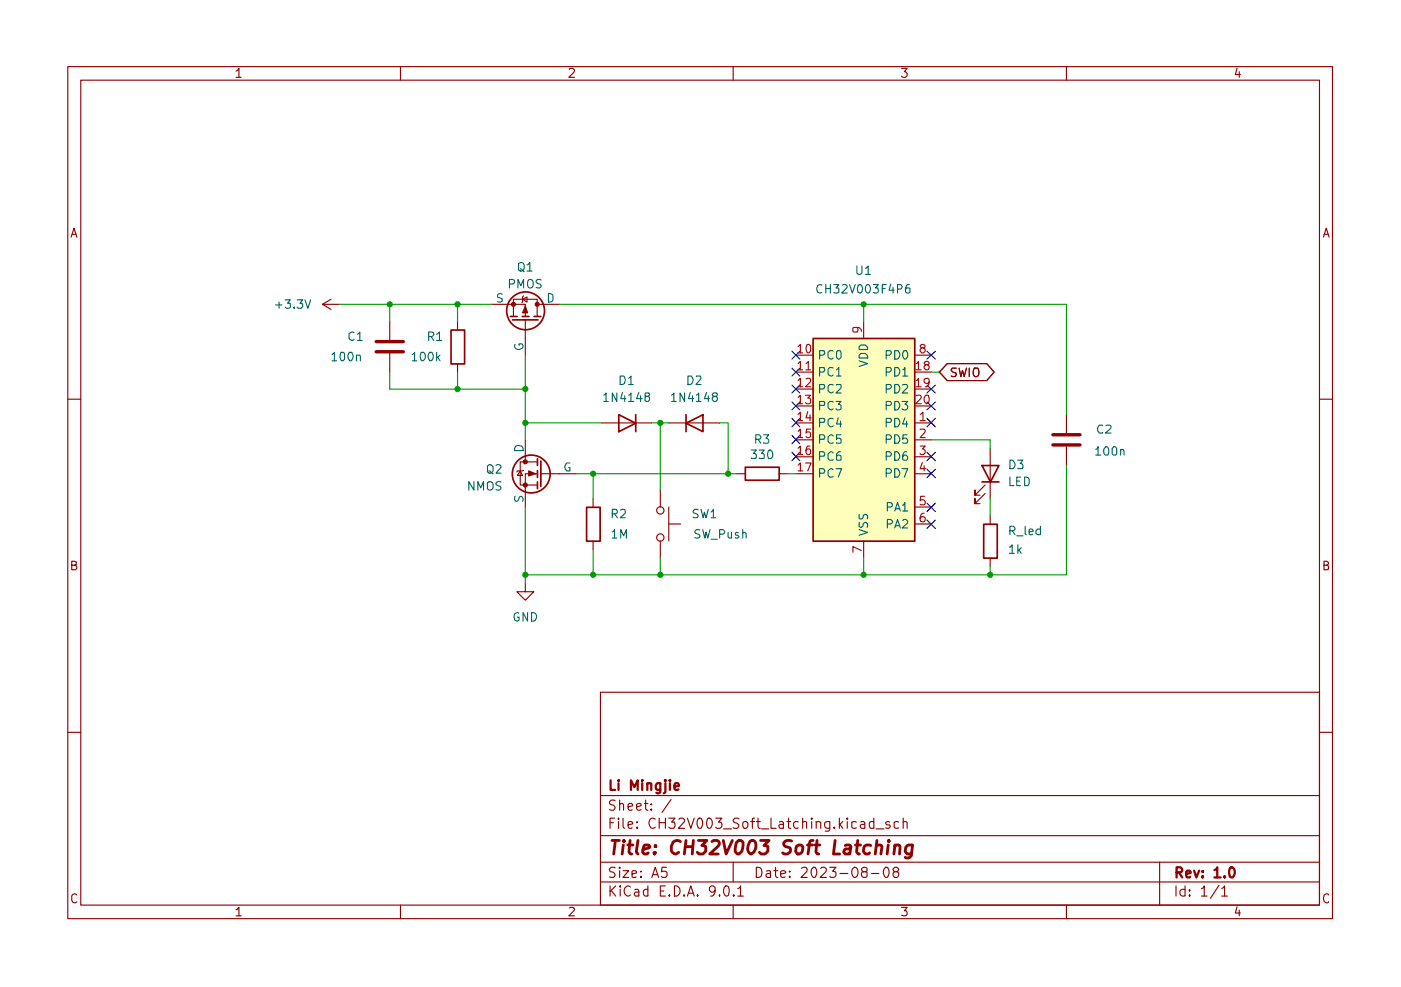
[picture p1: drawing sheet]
<svg xmlns="http://www.w3.org/2000/svg" width="210mm" height="148mm" viewBox="0 0 210 148" stroke-linecap="round" stroke-linejoin="round" font-family="sans-serif">
<g fill="none" stroke="#900000" stroke-width=".17">
<path d="M10.2 10h189.5v127.8h-189.5zM12.1 12h185.7v123.7h-185.7zM35.4 10.7l.4-.5v1.4M35.4 11.6h.8M60 10v2M85.3 10.4l.2-.2h.4l.2 .3v.2l-.8 .9h.8M109.9 10v2M135.1 10.2h.9l-.4 .6h.1l.3 .2v.3l-.3 .3h-.3l-.3-.2M159.9 10v2M185.4 10.2l-.2 1h.7M185.8 10.8v.8M10.7 35.6l.4-1.4 .4 1.4"/>
<path d="M10.8 35.1h.6M198.4 35.6l.4-1.4 .4 1.4M198.5 35.1h.6M10.2 59.9h1.9M197.8 59.9h1.9M10.8 84.8l.6-.1v-.5h-.6v1.2h.5l.1-.1 .1-.3-.1-.2h-.2M198.5 84.8l.6-.1v-.2v-.3h-.6v1.2h.5l.1-.1v-.4l-.2-.1M10.2 109.8h1.9M90 103.8h107.8v31.9h-107.8zM90 119.3h107.8M92.9 120v1.5M96.8 120v1.2l.1 .2 .2 .1"/>
<path d="M100.6 119.9l-1.4 1.9M197.8 109.8h1.9M11.5 134.2l-.3-.2-.3 .1-.1 .3v.6l.1 .3 .4 .1 .2-.2M35.4 136.4h.2l.2-.3v1.2M35.4 137.3h.8M60 135.7v2.1M85.3 136.1h.6h.1l.1 .3-.8 .9h.8M90 132.2h107.8M90 129.3h107.8M90 125.3h107.8M91.4 132.8v1.6M91.4 123.4h.5"/>
<path d="M91.6 133.5l.7 .9M92.1 122.7h-.7v1.5M92.2 130.1l-.6-.1-.2 .3a.33 .33 0 0 0 .2 .4l.3 .1 .3 .4-.3 .4-.5-.1M92.2 120.1l-.6-.1-.2 .2a.33 .33 0 0 0 .2 .4l.3 .1 .3 .5-.3 .3-.5-.1M92.3 132.8l-.9 .9M92.7 122.7l-.1 .1 .1 .1 .1-.1-.1-.1v.2M92.7 123.2v1M92.9 130l-.1 .1 .1 .1 .1-.1-.1-.1v.2M92.9 120.6l.1-.1h.3l.2 .1v.9M92.9 130.6v1M93 132.8l-.1 .1 .1 .1v-.2v.2M93 133.3v1.1"/>
<path d="M93.4 130.6h.8l-.8 1h.8M93.4 122.7v1.3l.2 .2M94.1 123.7l.7-.2v-.1l-.1-.2h-.4l-.2 .2v.6l.2 .2 .4-.1M94.1 121l.7-.2v-.2l-.1-.1h-.4l-.2 .1v.6l.2 .3 .4-.1M94.5 133a.4 .4 0 0 0-.6-.1 .73 .73 0 0 0-.4 .9 .73 .73 0 0 0 .9 .5l.1-.1M94.7 131.1l.7-.2v-.2l-.2-.1h-.5v.9l.2 .1 .4-.1M95.2 133.4v-.1l.5 .1 .1 1M95.4 121l.7-.2v-.2a.48 .48 0 0 0-.7 0l.1 .8 .2 .1 .4-.1M95.5 124l.1 .1-.1 .1-.1-.1 .1-.1v.2M95.5 123.3h.1l-.1 .1-.1-.1 .1 .1M95.8 133.7l-.6 .1a.34 .34 0 0 0 0 .6l.6-.1M96.1 131.4v.2l-.1-.1 .1-.1v.2"/>
<path d="M96.1 130.6l-.1 .1 .1-.1v.1M96.6 120.5h.5M97.1 133.4l-.4-.1-.3 .3 .1 .6 .2 .2 .4-.1M97.1 132.8v1.6M97.6 121.3l.1 .1-.1 .1-.1-.1 .1-.1v.2M97.6 120.6h.1h-.2h.1M97.7 131.6l.5-1.6 .5 1.6M97.9 131.1h.7M98.2 122.9a.59 .59 0 0 0-.7-.1 .59 .59 0 0 0-.2 .7l.2 .6a.52 .52 0 0 0 .7-.1M98.8 123.4h.9M98.8 122.7v1.5M99 133.6h.5"/>
<path d="M99.7 132.8h-.7v1.6h.7M99.7 122.7v1.5M99.9 130h-.7l-.1 .7 .2-.1 .6 .1a.6 .6 0 0 1-.2 .9h-.4l-.2-.2M100.2 122.7h1l-.5 .6h.4l.1 .2a.62 .62 0 0 1-.3 .7h-.4l-.3-.2M100.3 134.2l.1 .1-.1 .1-.1-.1 .1-.1v.2M101.1 132.8a.77 .77 0 0 1 .8 .8 .77 .77 0 0 1-.8 .8zM101.8 122.9l.1-.2h.5l.2 .2v.2l-.9 1.1h.9M102.5 134.2l.1 .1-.1 .1-.1-.1 .1-.1v.2M103 134.4l.5-1.6 .6 1.6M103 122.7l.5 1.5 .6-1.5M103.2 133.9h.7M104.6 134.2v.1v.1l-.1-.1 .1-.1v.2"/>
<path d="M104.6 122.8l.2-.1a.74 .74 0 0 1 .4 1.2v.2l-.4 .1a1.1 1.1 0 0 1-.2-1.4zM106 122.9l.3-.2a.73 .73 0 0 1 .4 1.2l-.3 .3-.4-.2-.1-.4zM107.2 133.5l-.3 .3h-.3l-.3-.3v-.4l.3-.3h.3a.99 .99 0 0 1 0 1.4l-.1 .2h-.3M107.3 122.7h.9l-.5 .6 .4 .1 .1 .1-.1 .5-.2 .2h-.5l-.1-.2M107.9 134.2v.2l-.1-.1 .1-.1v.2M108.5 124.3h1.1M108.8 132.8a.33 .33 0 0 1 .4 .3l.1 .3-.1 .8-.2 .2a.86 .86 0 0 1-.6-.7 .86 .86 0 0 1 .4-.9zM109.9 129.3v2.9M109.9 135.7v2.1M110 134.2l.1 .1-.1 .1-.1-.1 .1-.1v.2M110.6 133.3l.3-.2 .1-.3v1.6M110.6 134.4h.8"/>
<path d="M110.7 122.8l-.5-.1-.3 .2a.33 .33 0 0 0 .3 .5h.3l.2 .3v.2l-.2 .3-.6-.1M111.4 123.3l.4-.1 .3 .2v.5l-.3 .3-.4-.1-.1-.2zM112.5 123.2h.6M113.1 122.7l-.3 .1v1.4M113.4 130a.81 .81 0 0 1 .8 .5 .81 .81 0 0 1-.2 1l-.6 .1zM113.4 123.2h.6M113.6 122.7v1.3l.2 .2h.2M114.1 124.3h1.1M114.9 130.6h.2h.4v1M115.5 130.9l-.6 .2-.1 .1 .1 .3 .2 .1 .4-.1M115.6 122.7v1.5h.7M116 130.6h.6"/>
<path d="M116.2 130v1.3l.2 .3h.2M116.8 123.3l.5-.1 .1 .2v.8M117 131.1l.8-.2v-.2a.48 .48 0 0 0-.8 0l.1 .8 .2 .1 .4-.1M117.4 123.5l-.5 .1-.1 .2 .1 .4 .5-.1M117.9 123.2h.6M118.2 122.7v1.4l.3 .1M118.4 131.4v.1v.1l-.1-.1 .1-.1v.2M118.4 130.6v.1h-.1l.1-.1v.1M119.6 123.3l-.4-.1-.2 .2v.6l.2 .2 .4-.1M120.1 130.2l.3-.2h.3l.2 .1 .1 .4-.1 .2-.8 .9h.9M120.3 123.3l.2-.1 .4 .1v.9M120.3 122.7v1.5"/>
<path d="M121.7 122.7l-.1 .1 .1 .1 .1-.1-.1-.1v.2M121.7 123.2v1M121.9 130a.74 .74 0 0 1 .4 1.2v.3l-.2 .1a.86 .86 0 0 1-.6-.7 .86 .86 0 0 1 .4-.9zM122.3 123.3h.1a.4 .4 0 0 1 .6 .1v.8M122.3 123.2v1M123 130.2l.2-.2h.4l.3 .3v.2l-.1 .2-.9 .9h1M124.4 130h.9l-.5 .6 .4 .1 .1 .2-.1 .5-.2 .2h-.5l-.1-.2M124.4 123.2v1.2l-.2 .2h-.5M124.4 123.3l-.2-.1-.5 .1-.1 .6a.48 .48 0 0 0 .8 .2M125.1 124v.1v.1l-.1-.1 .1-.1v.2M125.8 122.7v1.5M125.9 131h1.2"/>
<path d="M125.9 123.6l.4 .6M126.3 123.2l-.5 .5M127 122.7l-.1 .1 .1 .1 .1-.1-.1-.1v.2M127 123.2v1M127.8 130.3l.3-.3a.82 .82 0 0 1 .5 .8 .82 .82 0 0 1-.5 .8 .93 .93 0 0 1-.3-1.3zM128.4 123.3l-.2-.1-.5 .1v.7a.48 .48 0 0 0 .7 .1M129 123.3l.5-.1 .1 .2v.8M129.5 130.7l-.4-.3a.48 .48 0 0 1 .4-.4 .48 .48 0 0 1 .5 .2l-.1 .4-.6 .1a.48 .48 0 0 0-.1 .7 .48 .48 0 0 0 .8 0v-.6l-.3-.1M129.6 123.5l-.5 .1-.2 .2 .2 .4 .5-.1M130.6 131h1.1M131 123.3l-.4-.1-.3 .2 .1 .7 .2 .1 .4-.1M131 122.7v1.5"/>
<path d="M131.3 124.3h1.2M132.8 130a.74 .74 0 0 1 .4 1.2l-.1 .3-.2 .1a.86 .86 0 0 1-.5-.7 .86 .86 0 0 1 .4-.9zM133.3 123.3a.36 .36 0 0 0-.5 .1l.2 .3h.3l.1 .2-.1 .2-.1 .1-.4-.1M134.1 130.7l-.2-.4 .2-.3h.4l.2 .3-.1 .3-.1 .1h-.5a.51 .51 0 0 0 .1 .9h.4a.46 .46 0 0 0 .2-.5 .46 .46 0 0 0-.2-.4M134.7 123.3l-.2-.1-.5 .1v.7a.48 .48 0 0 0 .7 .1M135.1 136.1h.9l-.4 .5h.2a.48 .48 0 0 1 .1 .6l-.2 .1-.6-.1M135.4 123.3l.4-.1 .2 .2v.8M135.4 122.7v1.5M159.9 135.7v2.1M173.8 129.3v6.4M176.3 132.8v1.6M177.6 133.4a.52 .52 0 0 0-.7 .2v.4a.48 .48 0 0 0 .7 .3"/>
<path d="M177.6 132.8v1.6M178.3 134.2l.1 .1-.1 .1-.1-.1 .1-.1v.2M178.3 133.4l.1 .1-.1 .1-.1-.1 .1-.1v.2M180.1 133.3l.3-.2 .1-.3v1.6M180.1 134.4h.8M182.7 132.8l-1.3 1.9M183.1 133.3l.5-.5v1.6M183.1 134.4h.9M185.4 136l-.2 .9h.7M185.8 136.5v.8M199.1 134.2l-.1-.2h-.2l-.3 .2v.2a.59 .59 0 0 0-.1 .7 .59 .59 0 0 0 .7 .2v-.1"/>
</g>
<g fill="none" stroke="#900000" stroke-width=".34">
<path d="M91.5 117v1.4h.7M92.7 117v.1l.1-.1-.1 .1M92.7 117.4v1M94.6 118.4v-1.4l.5 1 .5-1v1.4M96.3 117v.1l.1-.1-.1 .1M96.3 117.4v1M97 117.6l.2-.2 .4 .1v.9M97 117.4v1M99 117.4v1.4a.4 .4 0 0 1-.6 .1M99 117.5l-.4-.1-.3 .4 .1 .6h.2h.4M99.7 117.4v1.4l-.2 .2M99.7 117v.1l.1-.1-.1 .1"/>
<path d="M100.4 117h-.1l.1 .1 .1-.1-.1 .1M100.4 117.4v1M101.1 117.9h.7l-.2-.5-.4 .1-.1 .8 .2 .1h.4M176.4 130.8l.7-.1 .1-.4-.2-.3h-.6v1.6M176.7 130.8l.5 .8M177.8 131.1l.7-.2v-.2l-.2-.1h-.3l-.2 .1v.6l.2 .3 .4-.1M179 130.6l.3 1 .4-1M180.3 131.4v.1v.1v-.2v.2M180.3 130.6v.1v-.1v.1M182 130.5l.4-.2 .1-.3v1.6M182 131.6h1M183.6 131.4v.1v.1l-.1-.1 .1-.1v.2"/>
<path d="M184.3 130.2l.3-.2a.73 .73 0 0 1 .4 1.2l-.3 .4-.4-.2-.1-.4z"/>
</g>
<g fill="none" stroke="#900000" stroke-width=".42">
<path d="M91.7 126h1.1M92.2 126l-.2 2.1M93.4 126.7l-.1 1.4M93.5 126l-.1 .1 .1 .1 .1-.1-.1-.1v.2M94.1 126.7h.8M94.4 126l-.1 1.7 .2 .4h.2M95.6 126l-.2 1.7 .2 .4M96.4 127.4l.9-.3 .1-.1-.1-.2-.1-.1-.6 .1-.3 .9 .3 .4h.4l.2-.2M98.2 127.8l.1 .1-.2 .2-.1-.2 .2-.1-.1 .3M98.3 126.8v.1v.1l-.1-.1 .1-.1v.2M102 126.2a.74 .74 0 0 0-1.2 .3l-.2 .4v.7a.67 .67 0 0 0 1 .3l.1-.1M102.7 127h1.1"/>
<path d="M102.8 126l-.2 2.1M103.9 126l-.1 2.1M104.7 126h1.3l-.8 .8 .6 .2v.6l-.4 .5h-.6l-.3-.3M106.7 126.2l.3-.2h.5a.48 .48 0 0 1 .3 .6l-1.4 1.5h1.3M108.4 126l.4 2.1 1-2.1M110.6 126.1a.48 .48 0 0 1 .8 .3 1.88 1.88 0 0 1-.6 1.7 .6 .6 0 0 1-.6-.8l.2-.9zM112.4 126.2a.48 .48 0 0 1 .5-.2 .48 .48 0 0 1 .3 .4 1.46 1.46 0 0 1-.6 1.7 .74 .74 0 0 1-.5-.8zM114 126h1.3l-.8 .8 .6 .2v.6l-.4 .5h-.6l-.3-.3M118.7 126.1a.93 .93 0 0 0-1.2 .3 .48 .48 0 0 0 .3 .6l.6 .1 .1 .2a.63 .63 0 0 1-.4 .8h-.5l-.3-.2M119.4 126.9l.4-.2a.48 .48 0 0 1 .6 .3l-.1 .6a.65 .65 0 0 1-.7 .5l-.3-.5zM121 126.7h.8M121.9 126l-.4 .1-.1 .2-.3 1.8"/>
<path d="M122.1 126.7h.8M122.5 126l-.2 1.7 .3 .4h.1M125.2 126l-.3 2.1h1M126.7 126.8l.2-.1 .6 .1 .1 .2-.2 1.1M127.5 127.1l-.2 .2-.7 .1-.2 .3 .3 .4h.5l.2-.2M128.2 126.7h.8M128.6 126l-.2 1.7 .3 .4h.1M130.5 126.8a.72 .72 0 0 0-1 .2l-.1 .6 .1 .2 .3 .3h.4l.1-.2M131.4 126.9l.2-.2 .5 .1 .1 .2-.2 1.1M131.4 126l-.2 2.1M133.1 126.7l-.1 1.4M133.2 126l-.1 .1 .1 .1 .1-.1-.1-.1v.2"/>
<path d="M134.1 126.9l.3-.2 .4 .1 .1 .2-.1 1.1M134.2 126.7l-.2 1.4M136.8 126.7l-.2 1.6a.65 .65 0 0 1-.9 .3M136.8 126.8a.72 .72 0 0 0-1 .2l-.1 .6 .1 .2 .2 .3h.4l.2-.2"/>
</g>
<path d="M121.8 50.7h15.3v30.4h-15.3z" fill="#feffba"/>
<g fill="none" stroke="#900000" stroke-width=".17">
<path d="M48.3 45.6l1.3 .8M48.3 45.6h2.6M49.6 44.9l-1.3 .7M58.4 48.2v2.8M58.4 53v2.8M119.3 53.3h2.5M119.3 55.8h2.5M119.3 58.3h2.5M129.5 48.2v2.5M137.1 53.3h2.5M137.1 55.8h2.5M137.1 58.3h2.5"/>
<path d="M142 54.5h5.9l1.1 1.3-1.1 1.3h-5.9l-1.2-1.3zM143.3 55.2h-.6l-.1 .3a.6 .6 0 0 0 .7 .4v.1v.4l-.2 .1-.5-.1M143.8 55.2l.2 1.3 .3-1 .2 1 .4-1.3M145.3 55.2v1.3M146 55.2h.6a.84 .84 0 0 1-.2 1.3h-.3a.95 .95 0 0 1-.1-1.3zM80.5 69.3h-2.5v3.4h2.5M81 71h2.8M88.9 74.8v1.2M90.2 63.4h7.5M99 73.5v2.5M100.2 78.6h1.8M100.2 76v5.1"/>
<path d="M100.2 63.4h7.7M110.4 71h1.3M116.8 71h1.2M119.3 71h2.5M119.3 63.4h2.5M119.3 60.9h2.5M119.3 66h2.5M119.3 68.5h2.5M137.1 78.6h2.5M137.1 71h2.5M137.1 63.4h2.5M137.1 60.9h2.5"/>
<path d="M137.1 66h2.5M137.1 68.5h2.5M137.1 76h2.5M147.7 74l-1.6 1.5v-.7v.7h.8M147.7 72.7l-1.6 1.6v-.8v.8h.8M148.4 67.2v7.6M148.4 77.3v1.3M159.9 62.1v2.8M159.9 67v2.8M78.7 87.5v1.2h1.3l-1.3 1.3-1.2-1.3h1.2M88.9 81.1v1.3M99 81.1v2.6"/>
<path d="M129.5 81.1v2.6M148.4 83.7v1.2"/>
<circle cx="99" cy="76.5" r=".55"/>
<circle cx="99" cy="80.6" r=".55"/>
</g>
<g fill="none" stroke="#900000" stroke-width=".25">
<path d="M121.9 50.8h15.2v30.4h-15.2zM80.6 68.8v1M80.6 70.6v1M80.6 72.3v1M81.1 69.1v3.8M87.9 76.1h2.1v5.1h-2.1zM92.8 62.2l2.5 1.3-2.5 1.2zM95.3 62.2v2.5M102.8 63.5l2.6-1.3v2.5zM102.8 62.2v2.5M111.7 70.1h5.1v1.9h-5.1zM147.2 69.8h2.5l-1.2 2.5z"/>
<path d="M147.2 72.3h2.5M147.4 78.6h2.1v5.1h-2.1z"/>
</g>
<g fill="none" stroke="#b90000" stroke-width=".17">
<path d="M119.6 52l.4-.4v1.3M119.6 54.5l.4-.3v1.3M119.6 57.1l.4-.4v1.3M119.6 59.6l.4-.3v1.2M119.6 52.9h.7M119.6 55.5h.7M119.6 58h.7M120.7 59.3h.8l-.4 .4h.2l.2 .2v.5l-.2 .1h-.4l-.2-.1M120.8 54.5l.4-.3v1.3M120.8 56.8l.2-.1 .5 .1v.4l-.8 .8h.8M120.8 55.5h.7M120.9 51.7l.3-.1 .3 .3v.8l-.3 .2h-.1l-.2-.2-.1-.3z"/>
<path d="M128.4 49.1a.34 .34 0 0 1 .2 .3 .34 .34 0 0 1-.1 .3v.1h-.6l-.1-.6 .1-.1h.9l.3 .3v.3M137.3 54.5l.4-.3v1.3M137.3 57.1l.4-.4v1.3M137.3 59.4l.6-.1a.33 .33 0 0 1 .1 .5l-.8 .7h.9M137.3 55.5h.8M137.3 58h.8M138.2 52.2l-.3-.3 .1-.2 .2-.1 .4 .1 .1 .2-.1 .2-.4 .1-.3 .2v.3l.3 .2h.2l.3-.2v-.3l-.3-.2M138.7 59.4l.4-.1a.89 .89 0 0 1-.2 1.2 .71 .71 0 0 1-.2-1.1zM138.8 54.7l-.3-.3 .1-.1 .2-.1 .4 .1 .1 .1-.1 .3h-.4l-.3 .2v.3l.3 .3h.2l.3-.3-.1-.4-.2-.1M139.3 57.2l-.3 .3h-.2l-.3-.3 .1-.4 .2-.1 .4 .1a.99 .99 0 0 1-.3 1.2h-.2M119.6 62.1l.4-.3v1.3M119.6 64.7l.4-.4v1.3"/>
<path d="M119.6 67.2l.4-.3v1.3M119.6 69.8l.4-.4v1.2M119.6 60.5h.7M119.6 63.1h.7M119.6 65.6h.7M119.6 68.2h.7M119.6 70.6h.7M120.7 69.4h.9l-.5 1.2M121.1 61.7l-.3 1h.8M121.4 66.9h-.3a1.08 1.08 0 0 0-.2 1.2l.4 .1 .2-.2v-.5l-.2-.2h-.2l-.3 .3M121.4 62.2v.9M121.5 64.3h-.6l-.1 .6 .2-.1h.3l.2 .1v.5l-.2 .2h-.3l-.2-.2"/>
<path d="M137.9 62.1l.4-.3v1.3M137.9 64.4l.6-.1 .2 .2-.1 .4-.7 .7h.8M137.9 66.9h.8l-.4 .4h.1l.3 .3v.3l-.3 .3h-.3l-.2-.2M137.9 63.1h.8M138.3 69.3l-.4 1h.9M138.5 77a.55 .55 0 0 0-.6 .6l.1 .5 .5 .1a.48 .48 0 0 0 .1-.6l-.4-.1-.3 .2M138.5 69.8v.8M138.6 74.4h-.6l-.1 .7 .2-.2h.3l.3 .3v.3l-.2 .2-.6-.1M129.1 82.5l-1.3-.5v.8"/>
</g>
<g fill="none" stroke="#006665" stroke-width=".17">
<path d="M122.9 53.3l.6-.1 .1-.2-.1-.4h-.6v1.2M122.9 55.8l.6-.1 .1-.2-.1-.4h-.6v1.3M122.9 58.3h.6l.1-.2-.1-.4h-.6v1.2M124.9 52.7l-.5-.1-.3 .2 .1 .9 .3 .1 .4-.1M124.9 55.2l-.5-.1-.3 .3 .1 .8 .3 .2 .4-.2M124.9 57.7h-.5l-.3 .2v.7l.3 .2a.33 .33 0 0 0 .5 0M125.4 55.5l.3-.4v1.3M125.4 57.7h.6l.1 .5-.8 .7h.8M125.4 56.4h.7M125.5 52.7l.4-.1 .2 .2v.8l-.3 .2h-.2l-.2-.2zM128.8 54.1l1.2 .4-1.2 .4M128.8 53.3l.2-.3h.7l.3 .4v.3h-1.2z"/>
<path d="M128.8 52l.2-.3h.7l.3 .5v.2h-1.2zM132.8 53.3h.5l.3-.3-.1-.3-.7-.1v1.2M132.8 55.8h.5l.3-.3-.1-.3-.7-.1v1.3M132.8 58.3h.5l.3-.2-.1-.4h-.7v1.2M134.1 52.6h.5a.72 .72 0 0 1 .2 .8 .72 .72 0 0 1-.7 .4zM134.1 55.1h.5a.72 .72 0 0 1 .2 .8 .72 .72 0 0 1-.7 .5zM134.1 57.7h.5a.72 .72 0 0 1 .2 .8 .72 .72 0 0 1-.7 .4zM135.3 55.5l.3-.4v1.3M135.3 57.7h.6a.33 .33 0 0 1 .1 .5l-.8 .7h.9M135.3 56.4h.8M135.5 52.6h.4a.76 .76 0 0 1-.3 1.2l-.1-.1a.87 .87 0 0 1 0-1.1zM122.9 60.8h.6l.1-.2-.1-.4h-.6v1.3"/>
<path d="M122.9 63.3h.6l.1-.1-.1-.5h-.6v1.3M122.9 65.9h.6l.1-.3-.1-.3-.6-.1v1.3M122.9 68.4h.6l.1-.2-.1-.4-.6-.1v1.3M122.9 71h.6l.1-.3-.1-.3-.6-.1v1.2M124.9 60.3l-.5-.1-.3 .3v.6l.3 .3a.33 .33 0 0 0 .5-.1M124.9 62.8l-.5-.1-.3 .3v.7l.3 .2a.33 .33 0 0 0 .5-.1M124.9 65.4a.33 .33 0 0 0-.5-.1l-.3 .2v.7l.3 .3 .5-.1M124.9 67.9a.33 .33 0 0 0-.5-.1l-.3 .3v.6l.3 .3 .5-.1M124.9 70.4a.33 .33 0 0 0-.5 0l-.3 .2v.7l.3 .2h.5M125.3 60.2h.8l-.5 .4 .5 .2v.5l-.3 .2h-.3l-.2-.2M125.3 70.3h.9l-.6 1.2M125.6 62.7l-.2 .9h.8"/>
<path d="M126 67.7h-.3l-.3 .4v.8l.6 .1 .1-.6a.37 .37 0 0 0-.4-.2 .37 .37 0 0 0-.3 .3M126 63.2v.8M126.1 65.2h-.7v.7v-.1a.48 .48 0 0 1 .7 .1l-.1 .6h-.6v-.1M128.8 79.4l1.2 .4-1.2 .5M128.8 78.3v.6l.1 .2h.2l.3-.3v-.2l.2-.3h.2l.2 .3v.5M128.8 77.1l.1 .7h.3l.2-.2 .1-.4 .1-.1 .4 .1v.2v.4M132.8 60.8h.6l.2-.2v-.2l-.2-.2h-.6v1.3M132.8 63.3h.6l.2-.1v-.3l-.2-.2h-.6v1.3M132.8 65.9h.6l.2-.5-.3-.2h-.5v1.3M132.8 68.4h.6l.2-.4-.3-.3h-.5v1.3M132.8 71h.6l.2-.5-.3-.2h-.5v1.2M133 76h.5a.33 .33 0 0 0 .3-.4l-.3-.2h-.5v1.2"/>
<path d="M133 78.6h.5a.33 .33 0 0 0 .3-.5l-.3-.2h-.5v1.3M134.1 60.2h.5a.72 .72 0 0 1 .2 .8 .72 .72 0 0 1-.7 .5zM134.1 62.7h.5a.72 .72 0 0 1 .2 .9 .72 .72 0 0 1-.7 .4zM134.1 65.2a.71 .71 0 0 1 .7 .4 .71 .71 0 0 1-.2 .9h-.5zM134.1 67.7a.71 .71 0 0 1 .7 .5 .71 .71 0 0 1-.2 .8h-.5zM134.1 70.3a.71 .71 0 0 1 .7 .4 .71 .71 0 0 1-.2 .8h-.5zM134.1 76.6l.4-1.2 .5 1.2M134.1 79.2l.4-1.3 .5 1.3M134.2 76.3h.7M134.2 78.8h.7M135.2 60.2h.9l-.5 .4h.2l.3 .3v.3l-.3 .3h-.3l-.3-.2M135.2 70.3h.9l-.5 1.2"/>
<path d="M135.3 75.8l.2-.1 .1-.3v1.2M135.3 78.1l.2-.2h.3l.3 .3-.1 .3-.8 .7h.9M135.3 76.6h.8M135.6 62.7l-.3 .9h.8M135.9 67.7a.58 .58 0 0 0-.6 .6v.5l.2 .2h.4l.2-.2v-.3l-.3-.3h-.2l-.3 .3M135.9 63.2v.8M136 65.2h-.6l-.1 .7 .2-.2h.3l.3 .3v.3l-.2 .2-.6-.1"/>
</g>
<path d="M56.4 51.2h4.1M56.4 52.7h4.1M157.8 65.2h4.1M157.8 66.7h4.1" fill="none" stroke="#900000" stroke-width=".51"/>
<path d="M79.2 70.6l1.1 .4-1.1 .4z" fill="#900000"/>
<path d="M78.7 68.5v.8M79.2 70.6l1.1 .4-1.1 .4z" fill="none" stroke="#900000" stroke-width=".17"/>
<circle cx="79.6" cy="71.1" r="2.84" fill="none" stroke="#900000" stroke-width=".25"/>
<path d="M78.5 69h.4l.1 .3-.1 .2h-.4l-.1-.2z" fill="#900000"/>
<path d="M78.5 69h.4l.1 .3-.1 .2h-.4l-.1-.2z" fill="none" stroke="#900000" stroke-width=".17"/>
<path d="M78.5 72.5h.4l.1 .2-.1 .3h-.4l-.1-.3z" fill="#900000"/>
<path d="M68.6 48.2v1.2M68.6 54.5v1.3M77 47.4v-2.5h3.5v2.5M78.7 47.9v2.8M78 70.6l.3 .7h-.7zM78.5 70.5l-.9 .1-.1 .2M78.5 72.5h.4l.1 .2-.1 .3h-.4l-.1-.3zM78.7 66v2.5M80.5 71h-1.8v5M83.8 71h2.6" fill="none" stroke="#900000" stroke-width=".17"/>
<path d="M77.2 74.4l-.1 .2 .1 .5 .2 .1 .2-.1 .2-.5 .3-.2 .3 .3-.1 .5M77.3 66.9l.3-.1 .6 .1 .2 .3v.4h-1.3v-.4zM85.4 69.4h-.5l-.1 .2a.72 .72 0 0 0 .1 1h.5v-.5h-.1" fill="none" stroke="#006665" stroke-width=".17"/>
<g fill="none" stroke="#900000" stroke-width=".25">
<path d="M67.6 49.5h2v5.1h-2zM76.5 47.5h1M76.8 48h3.8M78.3 47.5h1M80.1 47.5h1"/>
<circle cx="78.8" cy="46.6" r="2.84"/>
</g>
<path d="M78.8 45.9l.3 1h-.7z" fill="#900000"/>
<path d="M78.7 45.9l.4 1h-.8zM80.5 45.6h.8" fill="none" stroke="#900000" stroke-width=".17"/>
<path d="M80.3 45.4h.4l.1 .2-.1 .3h-.4l-.1-.3z" fill="#900000"/>
<path d="M80.3 45.4h.4l.1 .2-.1 .3h-.4l-.1-.3z" fill="none" stroke="#900000" stroke-width=".17"/>
<path d="M76.8 45.4h.4l.1 .2-.1 .3h-.4l-.1-.3z" fill="#900000"/>
<path d="M73.7 45.6h5v1.8M76.8 45.4h.4l.1 .2-.1 .3h-.4l-.1-.3zM78.3 44.9l.7-.4v.8zM78.5 44.4l-.2 .1v.8l-.1 .1M78.7 50.7v2.6M81.3 45.6h2.5M142 54.5h5.9l1.1 1.3-1.1 1.3h-5.9l-1.2-1.3zM143.3 55.2h-.6l-.1 .3a.6 .6 0 0 0 .7 .4v.1v.4l-.2 .1-.5-.1M143.8 55.2l.2 1.3 .3-1 .2 1 .4-1.3M145.3 55.2v1.3M146 55.2h.6a.84 .84 0 0 1-.2 1.3h-.3a.95 .95 0 0 1-.1-1.3z" fill="none" stroke="#900000" stroke-width=".17"/>
<path d="M75.3 44.1a.48 .48 0 0 0-.7 .1l.1 .4 .6 .2v.4l-.3 .1-.4-.1M77.2 51.6a.61 .61 0 0 0 .3 .8 .61 .61 0 0 0 .8-.2 .4 .4 0 0 0-.1-.6h-.4v.2M82.2 44a.52 .52 0 0 1 .7 .4v.6a.52 .52 0 0 1-.7 .3z" fill="none" stroke="#006665" stroke-width=".17"/>
<g fill="none" stroke="#009a00" stroke-width=".17">
<path d="M50.9 45.6h22.8M58.4 45.6v2.6M58.4 55.8v2.5h20.3M68.6 45.6v2.6M68.6 55.8v2.5M78.7 53.3v12.7M83.8 45.6h76.1v16.5M129.5 45.6v2.6M139.6 55.8h1.2M78.7 63.4h11.5M78.7 76v11.5M86.4 71h24"/>
<path d="M88.9 71v3.8M97.7 63.4h2.5M99 63.4v10.1M107.9 63.4h1.2v7.6M118 71h1.3M139.6 66h8.8v1.2M148.4 74.8v2.5M159.9 69.8v16.4h-81.2M88.9 82.4v3.8M99 83.7v2.5M129.5 83.7v2.5M148.4 84.9v1.3"/>
</g>
<g fill="none" stroke="#08008a" stroke-width=".17">
<path d="M118.7 52.7l1.2 1.1M118.7 55.2l1.2 1.2M118.7 57.7l1.2 1.2M119.9 52.7l-1.2 1.1M119.9 55.2l-1.2 1.2M119.9 57.7l-1.2 1.2M138.9 57.7l1.3 1.2M138.9 52.7l1.3 1.1M140.2 57.7l-1.3 1.2M140.2 52.7l-1.3 1.1M118.7 60.3l1.2 1.2M118.7 62.7l1.2 1.3"/>
<path d="M118.7 65.3l1.2 1.2M118.7 67.8l1.2 1.3M119.9 60.3l-1.2 1.2M119.9 62.7l-1.2 1.3M119.9 65.3l-1.2 1.2M119.9 67.8l-1.2 1.3M138.9 75.4l1.3 1.3M138.9 70.4l1.3 1.2M138.9 67.8l1.3 1.3M138.9 60.3l1.3 1.2M138.9 62.7l1.3 1.3M138.9 78l1.3 1.2"/>
<path d="M140.2 75.4l-1.3 1.3M140.2 70.4l-1.3 1.2M140.2 67.8l-1.3 1.3M140.2 60.3l-1.3 1.2M140.2 62.7l-1.3 1.3M140.2 78l-1.3 1.2"/>
</g>
<g fill="#009a00">
<circle cx="88.9" cy="71" r=".47"/>
<circle cx="99" cy="63.4" r=".47"/>
<circle cx="99" cy="86.2" r=".47"/>
<circle cx="109.1" cy="71" r=".47"/>
<circle cx="88.9" cy="86.2" r=".47"/>
<circle cx="78.7" cy="86.2" r=".47"/>
<circle cx="129.5" cy="45.6" r=".47"/>
<circle cx="148.4" cy="86.2" r=".47"/>
<circle cx="129.5" cy="86.2" r=".47"/>
<circle cx="58.4" cy="45.6" r=".47"/>
<circle cx="78.7" cy="63.4" r=".47"/>
<circle cx="78.7" cy="58.3" r=".47"/>
<circle cx="68.6" cy="45.6" r=".47"/>
<circle cx="68.6" cy="58.3" r=".47"/>
</g>
<g fill="none" stroke="#006665" stroke-width=".17">
<path d="M77.7 39.5a.47 .47 0 0 1 .5-.1 .47 .47 0 0 1 .4 .4v.4a.47 .47 0 0 1-.4 .4 .47 .47 0 0 1-.5-.1zM79 39.7h.2l.2-.3v1.2M128.4 39.9v1l.3 .2h.2l.3-.2v-1M41.3 45.7h.9M41.8 45.3v.9M42.8 45h.7l-.4 .5 .4 .1v.5l-.2 .1h-.4l-.1-.1M44.1 46.1v.1l-.1-.1h.1v.1M44.5 45h.9l-.4 .5h.2l.2 .1v.4l-.3 .2h-.4l-.2-.1M45.7 45l.4 1.2 .5-1.2M49.8 53.2l.3-.4v1.3M49.8 54.1h.7M51.1 52.9l.4-.1 .1 .3v.7l-.2 .3h-.2l-.1-.2-.1-.3z"/>
<path d="M52.3 52.8h.4a.76 .76 0 0 1-.2 1.3l-.2-.2a.87 .87 0 0 1 0-1.1zM53.1 49.9l-.4-.1-.4 .2 .1 .9 .3 .2 .4-.2M53.4 53.3h.5l.1 .8M53.4 53.3v.8M53.6 50.1l.3-.3v1.3M53.6 51.1h.7M61.8 53.2l.3-.4v1.3M61.8 54.1h.7M63.1 52.9l.4-.1a.75 .75 0 0 1-.2 1.3l-.2-.2-.1-.3zM64.3 50.5h.5l.2-.3a.33 .33 0 0 0-.2-.4h-.5v1.3M64.3 52.8h.5a.76 .76 0 0 1-.3 1.3l-.2-.2a.87 .87 0 0 1 0-1.1zM64.6 50.5l.4 .6"/>
<path d="M65.4 50.1l.5-.3v1.3M65.4 52.8v1.3M65.4 51.1h.8M65.6 53.6l.4 .5M66 53.3l-.6 .4M76.4 42.6l.6-.1 .1-.2-.1-.3-.6-.1v1.3M77.6 43.2v-1.3l.5 .9 .4-.9v1.3M78 40.3l.6 .4M79 40.6h.8M79.3 41.9a.46 .46 0 0 1 .6 .4v.5a.46 .46 0 0 1-.6 .4 .86 .86 0 0 1 0-1.3zM81.1 42l-.5-.1-.3 .3 .1 .2 .6 .3 .1 .2a.48 .48 0 0 1-.8 .2M90.5 59.3l.3-.4v1.3"/>
<path d="M92.5 58.9v1.3l-.7-1.3v1.3M93 56.4h.5l.1 .2 .1 .3-.1 .6-.3 .2h-.3zM93.3 58.8l-.3 1h.8M93.6 59.4v.8M94.2 59.3l.4-.4v1.3M94.2 56.7l.4-.3v1.3M94.2 57.7h.7M95.8 58.8l-.4 1h.9M96 59.4v.8M96.9 59.4h-.2v-.4l.6-.1 .1 .2-.1 .3-.6 .1v.5l.2 .2h.2l.3-.3-.1-.4-.2-.1M100.7 59.3l.3-.4v1.3M102.6 58.9v1.3l-.7-1.3v1.3"/>
<path d="M103.1 56.4h.5a.72 .72 0 0 1 .2 .8 .72 .72 0 0 1-.7 .5zM103.5 58.8l-.3 1h.8M103.8 59.4v.8M104.4 59.3l.3-.4v1.3M104.4 56.5v-.1h.6l.1 .3-.8 1h.8M105.9 58.8l-.3 1h.7M106.2 59.4v.8M107 59.4h-.2v-.3l.1-.2h.5l.1 .2-.1 .3-.6 .1v.2v.2l.2 .3h.3l.2-.3-.1-.4-.1-.1M123.2 42.8l-.3-.1-.4 .1-.1 .4 .1 .6 .4 .1h.3M123.8 42.7v1.2M123.8 43.3h.7M124.5 42.7v1.2"/>
<path d="M125 42.7h.7l-.4 .5 .4 .1v.6h-.2h-.5M126.2 42.8l.5-.1 .2 .1 .1 .2-.8 .9h.8M127.3 42.7l.5 1.2 .4-1.2M128.6 42.8a.51 .51 0 0 1 .6 .1 .51 .51 0 0 1 .1 .5l-.2 .5h-.2h-.3l-.1-.5zM129.7 40.2h.2l.2-.3v1.2M129.7 41.1h.8M129.9 42.8l.1-.1a.68 .68 0 0 1 .5 .6 .68 .68 0 0 1-.5 .6 .81 .81 0 0 1-.1-1.1zM130.9 42.7h.8l-.5 .5h.4l.1 .2-.1 .5h-.2h-.5M132.2 43.3h.5M132.8 42.7h-.6v1.2M133.5 42.6l-.2 .9h.7M133.9 43.1v.8"/>
<path d="M134.5 43.3h.6l.1-.2-.1-.3-.6-.1v1.2M136.3 42.7a.55 .55 0 0 0-.6 .5l.1 .7h.2h.4l-.1-.7h-.5l-.1 .2M71 72.2v1.3l-.7-1.3v1.3M71.6 73.5v-1.3l.5 1 .4-1v1.3M73.1 72.4l.2-.2a.58 .58 0 0 1 .6 .4v.5a.47 .47 0 0 1-.3 .4 .47 .47 0 0 1-.5-.2zM73.1 69.8l.2-.1a.58 .58 0 0 1 .6 .4v.4a.47 .47 0 0 1-.3 .4 .47 .47 0 0 1-.5-.1zM73.2 70.6h.2l.5 .4M74.3 69.8l.5-.1 .3 .2-.1 .3-.7 .8h.8M75.1 72.3l-.2-.1-.5 .1-.1 .2 .1 .2 .5 .2 .2 .3-.3 .3-.5-.1M90.5 60.2h.7M91.8 79.8l.3-.4v1.3M91.8 77h.7v-.2v-.3l-.7-.1v1.2"/>
<path d="M92.1 77l.4 .6M93 76.5a.48 .48 0 0 1 .7 0v.5l-.7 .6h.7M94.2 60.2h.8M100.7 60.2h.6M104.4 60.2h.7M104.6 76.5l-.5-.1-.2 .2v.2l.2 .2 .5 .1v.3a.48 .48 0 0 1-.7 .2M104.9 79.5l-.5-.1-.3 .3 .1 .2 .6 .3 .1 .2a.48 .48 0 0 1-.8 .2M105.1 76.4l.3 1.2 .2-.8 .2 .8 .4-1.2M105.3 79.4l.4 1.3 .1-.9 .3 .9 .3-1.3M106.6 76.8l.3-.4v1.2M106.6 77.6h.7M109.1 79.8v.7l.2 .2 .3-.1"/>
<path d="M109.6 79.8v.9M110.7 79.9l-.1-.1-.4 .1v.3l.4 .1 .1 .2-.1 .2-.4-.1M111.3 79.4v1.3M112.6 67.5h.8l-.5 .5a.33 .33 0 0 1 .5 .2l-.1 .5h-.7M113.3 65.9h.6l.1-.5-.2-.2h-.5v1.3M113.6 65.9l.4 .6M113.8 67.5h.8l-.5 .5h.3l.2 .2v.5h-.1h-.7M114.5 65.2h.7l-.4 .5h.2l.2 .3v.3l-.1 .2h-.6v-.1M115.1 67.6l.3-.1a.75 .75 0 0 1 .2 1.2h-.5v-.4zM151.4 71.5v1.3h.6M151.4 69a.71 .71 0 0 1 .7 .4 .71 .71 0 0 1-.2 .9h-.5zM151.4 79.6h.5a.33 .33 0 0 0 .2-.4l-.2-.3h-.5v1.3"/>
<path d="M151.7 79.6l.4 .6M152.4 72.1h.4M152.6 69h.7l-.4 .5a.33 .33 0 0 1 .4 .3l-.1 .5h-.6v-.1M153 71.5h-.6v1.3h.6M153.6 71.5a.52 .52 0 0 1 .7 .4v.7l-.2 .2h-.5zM153.7 78.9v1.2l.1 .1M154.3 79.8l.6-.1v-.2l-.2-.2-.4 .1v.7l.1 .1 .4-.1M156 79.4l-.5-.1-.2 .3 .1 .5 .1 .1 .5-.1M156 78.9v1.3M164.3 67.4l.2-.2 .1-.2v1.2M164.3 68.2h.7M165.3 63.8h-.5l-.1 .1a.72 .72 0 0 0 .1 1h.5"/>
<path d="M165.8 67a.76 .76 0 0 1 .2 1.2h-.3a.8 .8 0 0 1 .1-1.2zM165.8 63.8h.6l.1 .1v.2l-.8 .8h.8M167 67h.1l.3 .2v.9l-.2 .1h-.3l-.2-.1v-.9zM168 67.6l.1-.2 .3 .1 .1 .7M168 67.4v.8M77.7 91.9h-.2l-.4 .1-.1 .4 .1 .6 .4 .1 .2-.1 .1-.5h-.2M79.1 91.9v1.2l-.7-1.2v1.2M79.7 91.9a.65 .65 0 0 1 .7 .6 .65 .65 0 0 1-.7 .6zM91.8 80.7h.7M93 80.7v-1.3l.5 .9 .4-.9v1.3M106.6 80.9h.9M107.9 80.1h.5a.33 .33 0 0 0 .2-.4l-.2-.3h-.5v1.3"/>
<path d="M111.3 80l.2-.2h.2l.1 .2v.7M151.3 82h.2l.2-.3v1.3M151.3 83h.8M152.4 80.3h.9M152.6 81.7v1.3M152.7 82.5l.4 .5M153.1 82.1l-.5 .5"/>
</g>
</svg>
